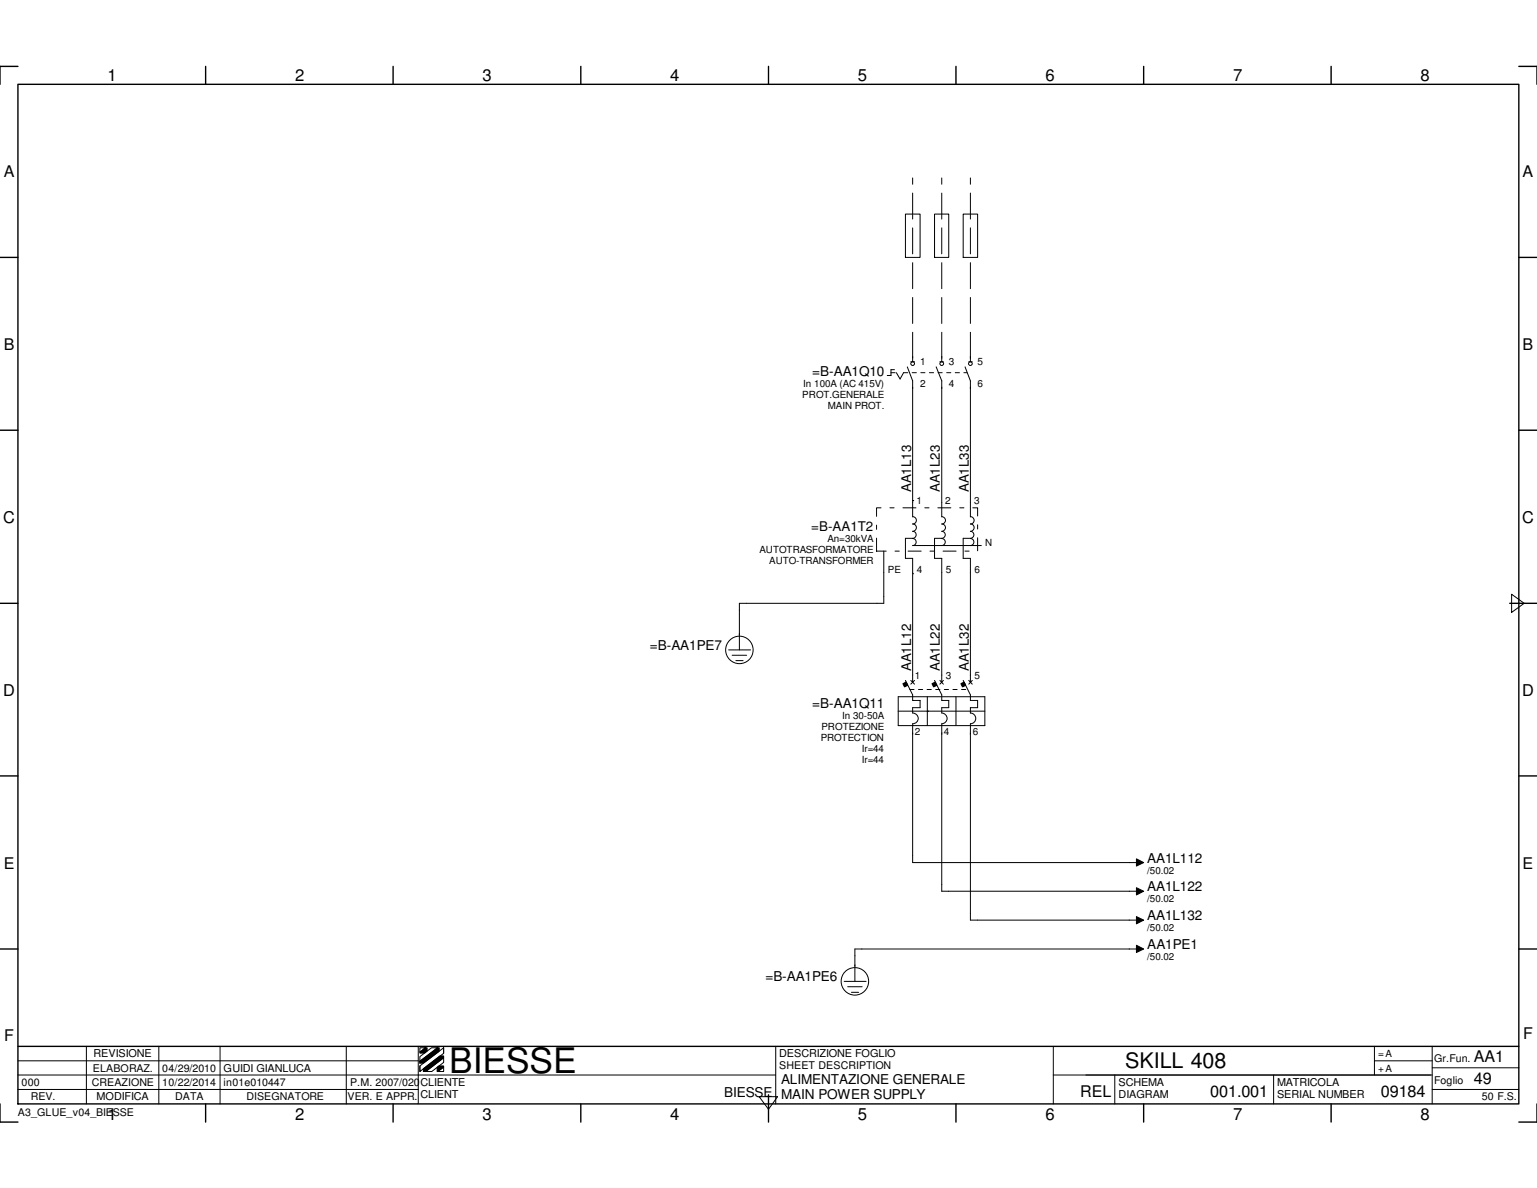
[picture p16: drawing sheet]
<svg xmlns="http://www.w3.org/2000/svg" width="279mm" height="216mm" viewBox="0 0 279 216" stroke-linecap="round" stroke-linejoin="round" font-family="sans-serif">
<defs><g id="words">
<text font-size="6.4" x="81.7" y="195.1">BIESSE</text>
<text font-size="3.9" x="204.6" y="194.1">SKILL 408</text>
<g font-size="3">
<text x="19.5" y="14.7">1</text>
<text x="53.6" y="14.7">2</text>
<text x="87.7" y="14.7">3</text>
<text x="121.8" y="14.7">4</text>
<text x="156" y="14.7">5</text>
<text x="190.1" y="14.7">6</text>
<text x="224.2" y="14.7">7</text>
<text x="258.2" y="14.7">8</text>
<text x=".6" y="95">C</text>
<text x="276.7" y="95">C</text>
<text x=".6" y="126.4">D</text>
<text x="276.7" y="126.4">D</text>
<text x="267.9" y="197">49</text>
<text x="19.5" y="203.5">1</text>
<text x="53.6" y="203.5">2</text>
<text x="87.7" y="203.5">3</text>
<text x="121.8" y="203.5">4</text>
<text x="156" y="203.5">5</text>
<text x="190.1" y="203.5">6</text>
<text x="220" y="199.3">001.001</text>
<text x="224.2" y="203.5">7</text>
<text x="251" y="199.3">09184</text>
<text x="258.2" y="203.5">8</text>
</g>
<g font-size="2.9">
<text x=".7" y="32.1">A</text>
<text x="276.8" y="32.1">A</text>
<text x=".7" y="63.5">B</text>
<text x="276.8" y="63.5">B</text>
<text x=".7" y="157.9">E</text>
<text x="276.8" y="157.9">E</text>
<text x=".8" y="189.2">F</text>
<text x="276.9" y="188.9">F</text>
<text x="267.9" y="193.1">AA1</text>
<text x="196.3" y="199.3">REL</text>
</g>
<g font-size="2.5">
<text x="147.7" y="68.4">=B-AA1Q10</text>
<text x="118.2" y="118.2">=B-AA1PE7</text>
<text x="147.7" y="128.7">=B-AA1Q11</text>
<text x="208.5" y="156.8">AA1L112</text>
<text x="208.5" y="162">AA1L122</text>
<text x="208.5" y="167.2">AA1L132</text>
<text x="208.5" y="172.5">AA1PE1</text>
<text x="139.1" y="178.4">=B-AA1PE6</text>
<text x="142" y="197">ALIMENTAZIONE GENERALE</text>
<text x="131.6" y="199.3">BIESSE</text>
<text x="142" y="199.8">MAIN POWER SUPPLY</text>
</g>
<g font-size="2.4">
<text x="165.6" y="89.5" transform="rotate(-90 165.6 89.5)">AA1L13</text>
<text x="170.9" y="89.5" transform="rotate(-90 170.9 89.5)">AA1L23</text>
<text x="176.1" y="89.5" transform="rotate(-90 176.1 89.5)">AA1L33</text>
<text x="147.4" y="96.6">=B-AA1T2</text>
<text x="165.6" y="122" transform="rotate(-90 165.6 122)">AA1L12</text>
<text x="170.9" y="122" transform="rotate(-90 170.9 122)">AA1L22</text>
<text x="176.1" y="122" transform="rotate(-90 176.1 122)">AA1L32</text>
</g>
<g font-size="2">
<text x="17" y="192.1">REVISIONE</text>
<text x="40.6" y="194.7">GUIDI GIANLUCA</text>
<text x="76.4" y="197.4">CLIENTE</text>
<text x="141.6" y="192.1">DESCRIZIONE FOGLIO</text>
<text x="203.3" y="197.4">SCHEMA</text>
<text x="232.2" y="197.4">MATRICOLA</text>
<text x="17.6" y="200">MODIFICA</text>
<text x="76.4" y="199.6">CLIENT</text>
<text x="203.3" y="199.6">DIAGRAM</text>
<text x="232.2" y="199.6">SERIAL NUMBER</text>
</g>
<g font-size="1.9">
<text x="3.9" y="197.4">000</text>
<text x="16.7" y="197.4">CREAZIONE</text>
<text x="16.9" y="194.7">ELABORAZ.</text>
<text x="29.5" y="194.7">04/29/2010</text>
<text x="29.5" y="197.4">10/22/2014</text>
<text x="40.6" y="197.4">in01e010447</text>
<text x="63.6" y="197.4">P.M. 2007/020</text>
<text x="141.6" y="194.4">SHEET DESCRIPTION</text>
<text x="260.7" y="197">Foglio</text>
<text x="260.7" y="193.1">Gr.Fun.</text>
<text x="3.3" y="202.9">A3_GLUE_v04_BIESSE</text>
<text x="5.6" y="200">REV.</text>
<text x="31.8" y="200">DATA</text>
<text x="44.8" y="200">DISEGNATORE</text>
<text x="63.2" y="200">VER. E APPR.</text>
<text x="269.4" y="200">50 F.S.</text>
</g>
<g font-size="1.8">
<text x="146" y="70.4">In 100A (AC 415V)</text>
<text x="167.3" y="66.4">1</text>
<text x="167.3" y="70.4">2</text>
<text x="172.5" y="66.4">3</text>
<text x="172.5" y="70.4">4</text>
<text x="177.7" y="66.4">5</text>
<text x="177.7" y="70.4">6</text>
<text x="145.8" y="72.3">PROT.GENERALE</text>
<text x="150.5" y="74.3">MAIN PROT.</text>
<text x="166.6" y="91.6">1</text>
<text x="171.8" y="91.6">2</text>
<text x="177.1" y="91.6">3</text>
<text x="138" y="100.5">AUTOTRASFORMATORE</text>
<text x="150.4" y="98.5">An=30kVA</text>
<text x="179.1" y="99.1">N</text>
<text x="139.8" y="102.5">AUTO-TRANSFORMER</text>
<text x="161.4" y="104.1">PE</text>
<text x="166.7" y="104.1">4</text>
<text x="171.9" y="104.1">5</text>
<text x="177.1" y="104.1">6</text>
<text x="166.3" y="123.4">1</text>
<text x="171.9" y="123.4">3</text>
<text x="177.1" y="123.4">5</text>
<text x="153.1" y="130.6">In 30-50A</text>
<text x="149.2" y="134.6">PROTECTION</text>
<text x="149.3" y="132.6">PROTEZIONE</text>
<text x="156.7" y="136.6">Ir=44</text>
<text x="166.3" y="133.6">2</text>
<text x="171.6" y="133.6">4</text>
<text x="176.8" y="133.6">6</text>
<text x="156.7" y="138.6">Ir=44</text>
<text x="208.5" y="158.7">/50.02</text>
<text x="208.5" y="164">/50.02</text>
<text x="208.5" y="169.2">/50.02</text>
<text x="208.5" y="174.4">/50.02</text>
<text x="250.5" y="192.1">=A</text>
<text x="250.5" y="194.7">+A</text>
</g>
</g></defs>
<g fill="none" stroke="#000" stroke-width=".25">
<path d="M3.3 15.3h272.8v185.3h-272.8zM3.3 12.1h-3.3v3.2M37.4 12.1v3.2M71.5 12.1v3.2M105.6 12.1v3.2M139.7 12.1v3.2M173.8 12.1v3.2M207.9 12.1v3.2M242 12.1v3.2M276.1 12.1h3.3v3.2M0 46.8h3.3M276.1 46.8h3.3"/>
<path d="M0 78.2h3.3M276.1 78.2h3.3M0 109.6h3.3M274.4 109.6h5M0 141h3.3M276.1 141h3.3M0 172.5h3.3M276.1 172.5h3.3M3.3 190.2h272.8M139.7 199v4.9M0 200.6v3.3h3.3M37.4 200.6v3.3"/>
<path d="M71.5 200.6v3.3M105.6 200.6v3.3M173.8 200.6v3.3M207.9 200.6v3.3M242 200.6v3.3M279.4 200.6v3.3h-3.3"/>
</g>
<g fill="none" stroke="#000" stroke-width=".18">
<path d="M164.6 38.9h2.7v7.9h-2.7zM169.9 38.9h2.6v7.9h-2.6zM175.1 38.9h2.6v7.9h-2.6zM162.6 67.2h-.6v1h-.7M162.9 67.7l.7 1.2 .7-1.2M164.9 66.7l1 2.5v24.7M165.6 65.7h.6M165.9 64.8v.9M170.2 66.7l1 2.5v24.7M170.9 65.7h.6M171.2 64.8v.9M175.4 66.7l1 2.5v24.7"/>
<path d="M176.1 65.7h.6M176.4 64.8v.9M165.9 97.9a.63 .63 0 0 1 .6 .6 .63 .63 0 0 1-.6 .6h12.5M165.9 95.2a.68 .68 0 0 1 .7 .7 .68 .68 0 0 1-.7 .7 .63 .63 0 0 1 .6 .6 .63 .63 0 0 1-.6 .6h-1.3v3.7h1.3v22.5M165.9 93.9a.68 .68 0 0 1 .7 .7 .68 .68 0 0 1-.7 .6M165.9 91h.1M171.2 93.9a.68 .68 0 0 1 .7 .7 .68 .68 0 0 1-.7 .6M171.2 95.2a.68 .68 0 0 1 .7 .7 .68 .68 0 0 1-.7 .7 .63 .63 0 0 1 .6 .6 .63 .63 0 0 1-.6 .6h-1.3v3.7h1.3v22.5M171.2 97.9a.63 .63 0 0 1 .6 .6 .63 .63 0 0 1-.6 .6M176.4 93.9a.68 .68 0 0 1 .7 .7 .68 .68 0 0 1-.7 .6M176.4 95.2a.68 .68 0 0 1 .7 .7 .68 .68 0 0 1-.7 .7 .63 .63 0 0 1 .6 .6 .63 .63 0 0 1-.6 .6h-1.3v3.7h1.3v22.5M176.4 97.9a.63 .63 0 0 1 .6 .6 .63 .63 0 0 1-.6 .6"/>
<path d="M132.5 118.1h3.9M133.1 119.1h2.6M160.7 100.2v9.4h-26.3v8.5M165.9 104.3h.1M274.8 108l2.3 1.6-2.3 1.7zM133.8 120.1h1.3M163.3 126.6h15.7v5.3h-15.7zM163.3 129.2h15.7M164.1 124.2l.6-.2 .3 .5-.6 .3zM164.6 123.7l1.3 2.6v1h1.4v1.3h-1.4v1a.97 .97 0 0 1 1 1 .97 .97 0 0 1-1 .9v25.3h41.3M165.6 123.7l.6 .6M166.2 123.7l-.6 .6"/>
<path d="M168.6 129.2h.1M168.6 126.6v5.3M169.4 124.2l.6-.2 .3 .5-.6 .3zM169.9 123.7l1.3 2.6v1h1.3v1.3h-1.3v1a.97 .97 0 0 1 1 1 .97 .97 0 0 1-1 .9v30.5h36M170.9 123.7l.6 .6M171.5 123.7l-.6 .6M173.8 126.6v5.3M174.7 124.2l.6-.2 .3 .5-.6 .3zM175.1 123.7l1.3 2.6v1h1.3v1.3h-1.3v1a.97 .97 0 0 1 1 1 .97 .97 0 0 1-1 .9v35.7h30.8M176.1 123.7l.6 .6M176.7 123.7l-.6 .6M206.6 156.1l1.3 .7-1.3 .6z"/>
<path d="M153.5 178.4h3.9M154.1 179.3h2.6M206.6 161.3l1.3 .7-1.3 .6zM206.6 166.6l1.3 .6-1.3 .7zM206.6 171.8l1.3 .7-1.3 .6zM207.2 172.5h-51.8v5.9M3.3 195.4h137.7M3.3 198h72.7M3.3 192.8h72.7M15.7 190.2v10.4M28.9 190.2v10.4M40 190.2v10.4"/>
<path d="M62.9 190.2v10.4M76 190.2v10.4M76.3 192.9l3.2-2.5h.3v.7l-2.8 2.1h-.7zM76.3 191.2l1-.8h.3v.6l-.4 .4h-.9zM76.3 193.7l4.3-3.3v1l-4.3 3.3zM76.3 192l2.1-1.6h1.1l-3.2 2.5zM76.3 190.4h1l-1 .8zM76.3 192.9v.4M76.3 193.7v1M77 194.2l3-2.3h.6v.3l-3.2 2.5h-.4zM77.4 194.7l3.2-2.5v.9l-2.1 1.6zM79.5 194l.3-.3h.8v.2l-1 .8h-.1z"/>
<path d="M79.6 194.7l1-.8v.8zM80.6 190.4v1M138 199.3h3.4l-1.7 2.3zM141 190.2v10.4M154.8 180.3h1.3M191.5 195.4h68.8M191.5 190.2v10.4M202.6 195.4v5.2M231.5 195.4v5.2M249.9 192.8h10.4M249.9 190.2v5.2M260.3 190.2v10.4"/>
<path d="M260.3 198h15.8M260.3 194.1h15.8"/>
<circle cx="165.9" cy="66.1" r=".33"/>
<circle cx="171.2" cy="66.1" r=".34"/>
<circle cx="176.4" cy="66.1" r=".34"/>
<circle cx="134.4" cy="118.1" r="2.49"/>
<circle cx="155.4" cy="178.3" r="2.5"/>
</g>
<g fill="#000">
<path d="M164.1 124.2l.6-.2 .3 .5-.6 .3zM169.4 124.2l.6-.2 .3 .5-.6 .3zM174.7 124.2l.6-.2 .3 .5-.6 .3zM206.6 156.1l1.3 .7-1.3 .6zM206.6 161.3l1.3 .7-1.3 .6zM206.6 166.6l1.3 .6-1.3 .7zM206.6 171.8l1.3 .7-1.3 .6z"/>
<path d="M76.3 191.2l1-.8h.3v.6l-.4 .4h-.9z" fill-rule="evenodd"/>
<path d="M77 194.2l3-2.3h.6v.3l-3.2 2.5h-.4z" fill-rule="evenodd"/>
<path d="M76.3 192.9l3.2-2.5h.3v.7l-2.8 2.1h-.7z" fill-rule="evenodd"/>
<path d="M79.5 194l.3-.3h.8v.2l-1 .8h-.1z" fill-rule="evenodd"/>
</g>
<path d="M165.9 65.1v-32.8M171.2 65.1v-32.8M176.4 65.1v-32.8" fill="none" stroke="#000" stroke-width=".18" stroke-dasharray="4.7 1.6"/>
<path d="M162 67.7h.9M164.3 67.7h11.5M165.4 125.3h10.5" fill="none" stroke="#000" stroke-width=".18" stroke-dasharray=".8 .8"/>
<path d="M159.3 100.2v-7.9h18.4v7.9h-18.4" fill="none" stroke="#000" stroke-width=".18" stroke-dasharray="2.4 1.6 .8 1.6"/>
<use href="#words"/>
</svg>
